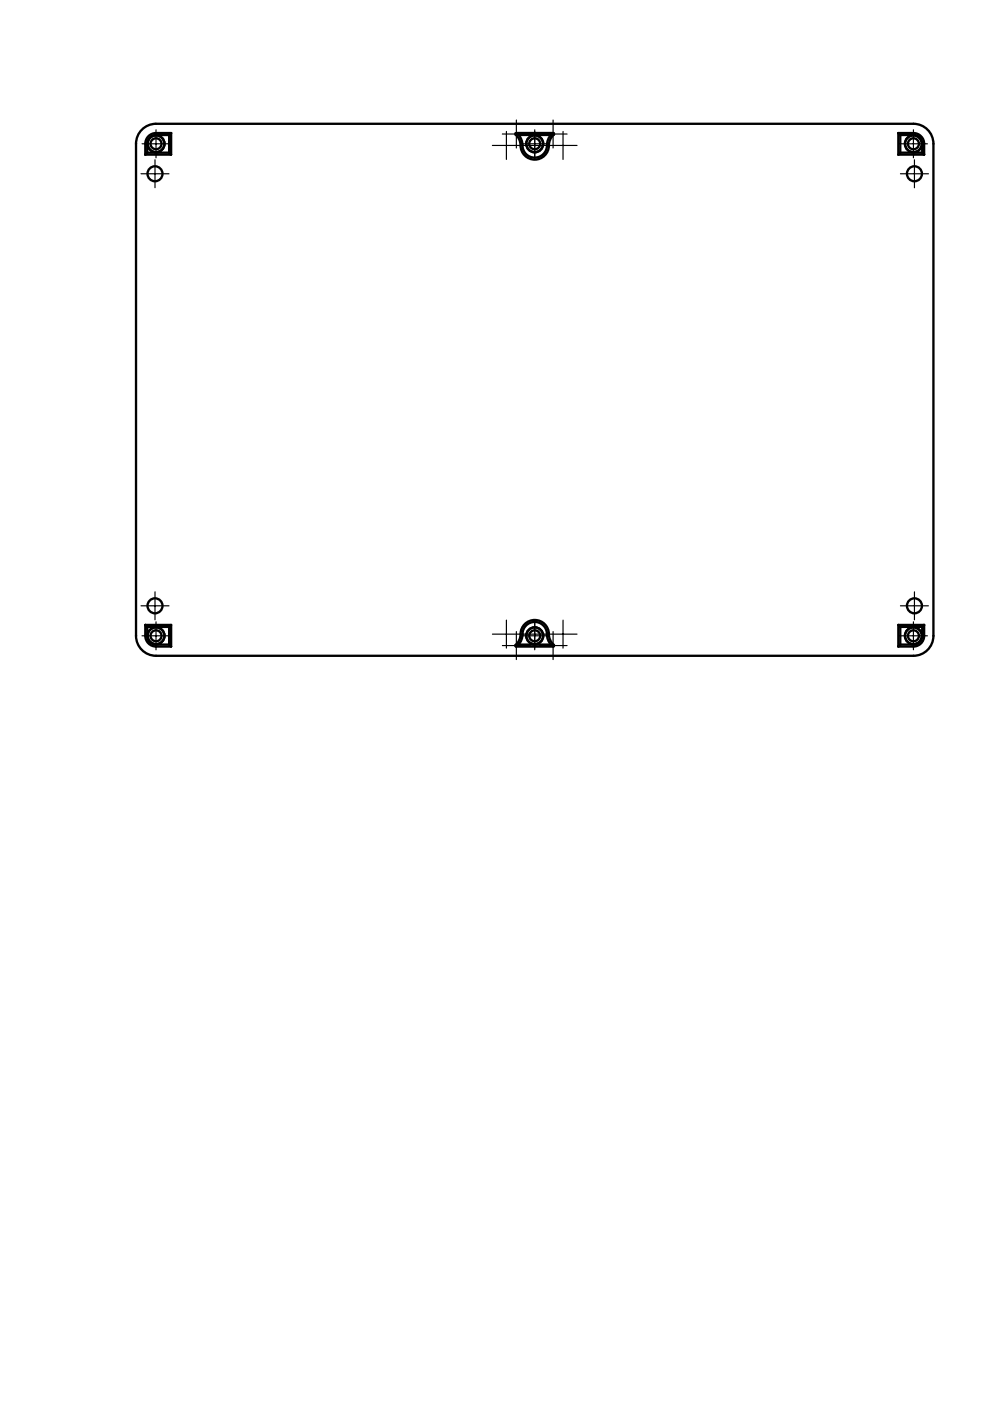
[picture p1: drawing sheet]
<svg xmlns="http://www.w3.org/2000/svg" width="210mm" height="297mm" viewBox="0 0 210 297" stroke-linecap="round" stroke-linejoin="round" font-family="sans-serif">
<path d="M113.4 82.6h.1" fill="none" stroke="#000" stroke-width=".21"/>
<g fill="#fff">
<path d="M109.3 28.3l8-.1 .2 .1a5.5 5.5 0 0 0-1.2 3.2 3 3 0 0 1-3.6 2.3 3 3 0 0 1-2.4-3.5 3.2 3.2 0 0 0-1-1.8z" fill-rule="evenodd"/>
<path d="M111 132.6a3.1 3.1 0 0 1 3.6-.9 3.1 3.1 0 0 1 1.8 3.3 3.2 3.2 0 0 0 1.1 1.8l-.2 .3h-7.8l-.2-.1a5.5 5.5 0 0 0 1.2-3.2z" fill-rule="evenodd"/>
<path d="M190.5 132.5h5.4v2.3a2.27 2.27 0 0 1-2.2 2.3h-3.2z" fill-rule="evenodd"/>
<path d="M190.5 28.2h3.2a2.27 2.27 0 0 1 2.2 2.3v2.3h-5.4h5.4l-5.4-4.6v4.6z" fill-rule="evenodd"/>
<path d="M30.8 132.5h5.5v4.6h-3.2h3.2l-5.5-2.3a2.27 2.27 0 0 0 2.3 2.3l-2.3-4.6v2.3z" fill-rule="evenodd"/>
<path d="M31.5 28.9l1-.6 3.8-.1v4.6h-5.5l.1-2.9z" fill-rule="evenodd"/>
<path d="M111.8 132.4a2.65 2.65 0 0 1 2.9-.2 2.65 2.65 0 0 1 1.3 2.7l.3 1a1.25 1.25 0 0 0 1 1l-.5-.2h-6.8l-.5 .2a2.33 2.33 0 0 0 1.3-2.5 2.58 2.58 0 0 1 1-2z" fill-rule="evenodd"/>
<path d="M111.8 132.4a2.65 2.65 0 0 1 2.9-.2 2.65 2.65 0 0 1 1.3 2.7l.3 1 .5 .8h-6.8l.5-.8 .3-1a2.99 2.99 0 0 1 1-2.5z" fill-rule="evenodd"/>
<path d="M110 28.6h6.8l-.5 .8-.3 1a2.66 2.66 0 0 1-2.6 3 2.66 2.66 0 0 1-2.6-3l-.3-1z" fill-rule="evenodd"/>
<path d="M109.5 28.4l.5 .2h6.8l.5-.2a2.33 2.33 0 0 0-1.3 2.4 2.63 2.63 0 0 1-2.9 2.6 2.63 2.63 0 0 1-2.3-3l-.3-1a1.25 1.25 0 0 0-1-1z" fill-rule="evenodd"/>
<path d="M190.9 132.9h4.6a3.4 3.4 0 0 1-.5 3.2l-.8 .5-.5 .1h-2.8z" fill-rule="evenodd"/>
<path d="M31.8 29.2l.8-.5 .5-.1h2.8v3.8h-4.7a3.4 3.4 0 0 1 .6-3.2z" fill-rule="evenodd"/>
<path d="M190.9 28.6h2.8a1.86 1.86 0 0 1 1.8 1.9v1.9h-4.6z" fill-rule="evenodd"/>
<path d="M31.2 132.9h4.7v3.8h-2.8a1.86 1.86 0 0 1-1.9-1.9z" fill-rule="evenodd"/>
<path d="M190.5 28.2h3.2a2.27 2.27 0 0 1 2.2 2.3v2.3l-.4-.4a3.4 3.4 0 0 0-.5-3.2l-.8-.5-.5-.1h-2.8z" fill-rule="evenodd"/>
<path d="M30.8 132.5l.4 2.3v-1.9l1.9 3.8a1.86 1.86 0 0 1-1.9-1.9l4.7 1.9h-2.8h2.8l.4 .4h-3.2a2.27 2.27 0 0 1-2.3-2.3v-2.3l.4 .4z" fill-rule="evenodd"/>
<path d="M190.5 137.1l.4-.4h2.8h-2.8l4.6-1.9a1.86 1.86 0 0 1-1.8 1.9l1.8-3.8v1.9l.4-2.3-.4 .4 .4-.4v2.3a2.27 2.27 0 0 1-2.2 2.3z" fill-rule="evenodd"/>
<path d="M31.5 28.9l1-.6 3.8-.1-.4 .4h-2.8h2.8l-4.7 1.9a1.86 1.86 0 0 1 1.9-1.9l-1.9 3.8v-1.9l-.4 2.3 .4-.4-.4 .4 .1-2.9z" fill-rule="evenodd"/>
<path d="M30.8 132.5h5.5l-.4 .4h-4.7z" fill-rule="evenodd"/>
<path d="M190.9 32.4h4.6l.4 .4h-5.4z" fill-rule="evenodd"/>
<path d="M30.8 32.8l.4-.4-.4 .4 .4-.4h4.7l.4 .4z" fill-rule="evenodd"/>
<path d="M190.5 132.5h5.4l-.4 .4h-4.6z" fill-rule="evenodd"/>
<path d="M36.3 132.5v4.6l-.4-.4 .4 .4-.4-4.2v3.8v-3.8z" fill-rule="evenodd"/>
<path d="M190.5 28.2l.4 .4v3.8l-.4 .4 .4-.4-.4-4.2v4.6z" fill-rule="evenodd"/>
<path d="M35.9 28.6l.4-.4v4.6l-.4-.4z" fill-rule="evenodd"/>
<path d="M190.5 132.5v4.6l.4-4.2-.4-.4 .4 .4v3.8l-.4 .4z" fill-rule="evenodd"/>
<circle cx="33.1" cy="134.8" r="1.79"/>
<circle cx="193.7" cy="134.8" r="1.79"/>
<circle cx="113.4" cy="134.8" r="1.79"/>
<circle cx="113.4" cy="30.5" r="1.79"/>
<circle cx="193.7" cy="30.5" r="1.79"/>
<circle cx="33.1" cy="30.5" r="1.79"/>
<circle cx="193.9" cy="128.4" r="1.59"/>
<circle cx="32.9" cy="36.8" r="1.59"/>
<circle cx="193.9" cy="36.8" r="1.59"/>
<circle cx="32.9" cy="128.4" r="1.59"/>
<circle cx="33.1" cy="134.8" r="1.17"/>
<circle cx="113.4" cy="30.5" r="1.17"/>
<circle cx="113.4" cy="134.8" r="1.17"/>
<circle cx="33.1" cy="30.5" r="1.17"/>
<circle cx="193.7" cy="30.5" r="1.17"/>
<circle cx="193.7" cy="134.8" r="1.17"/>
</g>
<g fill="none" stroke="#000" stroke-width=".49">
<path d="M29.8 27.8a4.2 4.2 0 0 1 3.3-1.6h160.6a4.2 4.2 0 0 1 4.2 4.3v104.3a4.2 4.2 0 0 1-4.2 4.2h-160.6a4.2 4.2 0 0 1-4.3-4.2v-104.3a4.2 4.2 0 0 1 1-2.7zM30.8 32.8h5.5M31.2 32.4h4.7M31.2 32.4l-.4 .4M35.9 28.6h-2.8a1.86 1.86 0 0 0-1.9 1.9v1.9M35.9 28.6v3.8M35.9 32.4l.4 .4M36.3 28.2h-3.2a2.27 2.27 0 0 0-2.3 2.3v2.3M36.3 28.2v4.6M36.3 28.2l-.4 .4M109.3 28.3l8-.1 .2 .1a5.5 5.5 0 0 0-1.2 3.2 3 3 0 0 1-3.6 2.3 3 3 0 0 1-2.4-3.5 3.2 3.2 0 0 0-1-1.8zM109.5 28.4l.5 .2"/>
<path d="M110 28.6l.5 .8 .3 1a2.66 2.66 0 0 0 2.6 3 2.66 2.66 0 0 0 2.6-3l.3-1 .5-.8M110 28.6h6.8M117.3 28.4l-.5 .2M190.5 28.2h3.2a2.27 2.27 0 0 1 2.2 2.3v2.3M190.5 28.2v4.6M190.5 28.2l.4 .4M190.9 28.6h2.8a1.86 1.86 0 0 1 1.8 1.9v1.9M190.9 28.6v3.8M190.9 32.4h4.6M190.9 32.4l-.4 .4M195.5 32.4l.4 .4M195.9 32.8h-5.4"/>
<path d="M30.8 132.5v2.3a2.27 2.27 0 0 0 2.3 2.3h3.2M30.8 132.5l.4 .4M31.2 132.9a3.4 3.4 0 0 0 .6 3.2l.8 .5 .5 .1h2.8M31.2 132.9h4.7M35.9 132.9v3.8M35.9 136.7l.4 .4M36.3 132.5h-5.5M36.3 132.5v4.6M36.3 132.5l-.4 .4M110 136.7l.5-.8 .3-1a2.66 2.66 0 0 1 2.6-3 2.66 2.66 0 0 1 2.6 3l.3 1 .5 .8M110 136.7l-.5 .2M110 136.7h6.8"/>
<path d="M111 132.6a3.1 3.1 0 0 1 3.6-.9 3.1 3.1 0 0 1 1.8 3.3 3.2 3.2 0 0 0 1.1 1.8l-.2 .3h-7.8l-.2-.1a5.5 5.5 0 0 0 1.2-3.2zM116.8 136.7l.5 .2M190.5 132.5h5.4M190.5 132.5v4.6M190.5 132.5l.4 .4M190.9 132.9h4.6M190.9 132.9v3.8M190.9 136.7l-.4 .4M195.5 132.9a3.4 3.4 0 0 1-.5 3.2l-.8 .5-.5 .1h-2.8M195.9 132.5v2.3a2.27 2.27 0 0 1-2.2 2.3h-3.2M195.9 132.5l-.4 .4"/>
<circle cx="32.9" cy="36.8" r="1.59"/>
<circle cx="33.1" cy="30.5" r="1.79"/>
<circle cx="33.1" cy="30.5" r="1.17"/>
<circle cx="113.4" cy="30.5" r="1.79"/>
<circle cx="113.4" cy="30.5" r="1.17"/>
<circle cx="193.7" cy="30.5" r="1.79"/>
<circle cx="193.7" cy="30.5" r="1.17"/>
<circle cx="193.9" cy="36.8" r="1.59"/>
<circle cx="32.9" cy="128.4" r="1.59"/>
<circle cx="33.1" cy="134.8" r="1.79"/>
<circle cx="33.1" cy="134.8" r="1.17"/>
<circle cx="113.4" cy="134.8" r="1.79"/>
<circle cx="113.4" cy="134.8" r="1.17"/>
<circle cx="193.7" cy="134.8" r="1.79"/>
<circle cx="193.7" cy="134.8" r="1.17"/>
<circle cx="193.9" cy="128.4" r="1.59"/>
</g>
<g fill="#000" stroke="#000" stroke-width=".25">
<path d="M32.9 33.9v5.9zM29.9 36.8h5.9z" fill-rule="evenodd"/>
<path d="M33.1 27.5v6zM30.1 30.5h5.9z" fill-rule="evenodd"/>
<path d="M107.4 27.9v5.9zM104.4 30.8h5.9z" fill-rule="evenodd"/>
<path d="M109.5 25.4v6zM106.5 28.4h5.9z" fill-rule="evenodd"/>
<path d="M113.4 27.5v6zM110.4 30.5h5.9z" fill-rule="evenodd"/>
<path d="M113.4 27.9v5.9zM110.4 30.8h5.9z" fill-rule="evenodd"/>
<path d="M117.3 25.4v6zM114.3 28.4h5.9z" fill-rule="evenodd"/>
<path d="M119.4 27.9v5.9zM116.4 30.8h5.9z" fill-rule="evenodd"/>
<path d="M193.7 27.5v6zM190.7 30.5h5.9z" fill-rule="evenodd"/>
<path d="M193.9 33.9v5.9zM190.9 36.8h6z" fill-rule="evenodd"/>
<path d="M32.9 125.5v5.9zM29.9 128.4h5.9z" fill-rule="evenodd"/>
<path d="M33.1 131.8v6zM30.1 134.8h5.9z" fill-rule="evenodd"/>
<path d="M107.4 131.5v5.9zM104.4 134.4h5.9z" fill-rule="evenodd"/>
<path d="M109.5 133.9v5.9zM106.5 136.9h5.9z" fill-rule="evenodd"/>
<path d="M113.4 131.8v6zM110.4 134.8h5.9z" fill-rule="evenodd"/>
<path d="M113.4 131.5v5.9zM110.4 134.4h5.9z" fill-rule="evenodd"/>
<path d="M117.3 133.9v5.9zM114.3 136.9h5.9z" fill-rule="evenodd"/>
<path d="M119.4 131.5v5.9zM116.4 134.4h5.9z" fill-rule="evenodd"/>
<path d="M193.7 131.8v6zM190.7 134.8h5.9z" fill-rule="evenodd"/>
<path d="M193.9 125.5v5.9zM190.9 128.4h6z" fill-rule="evenodd"/>
</g>
</svg>
